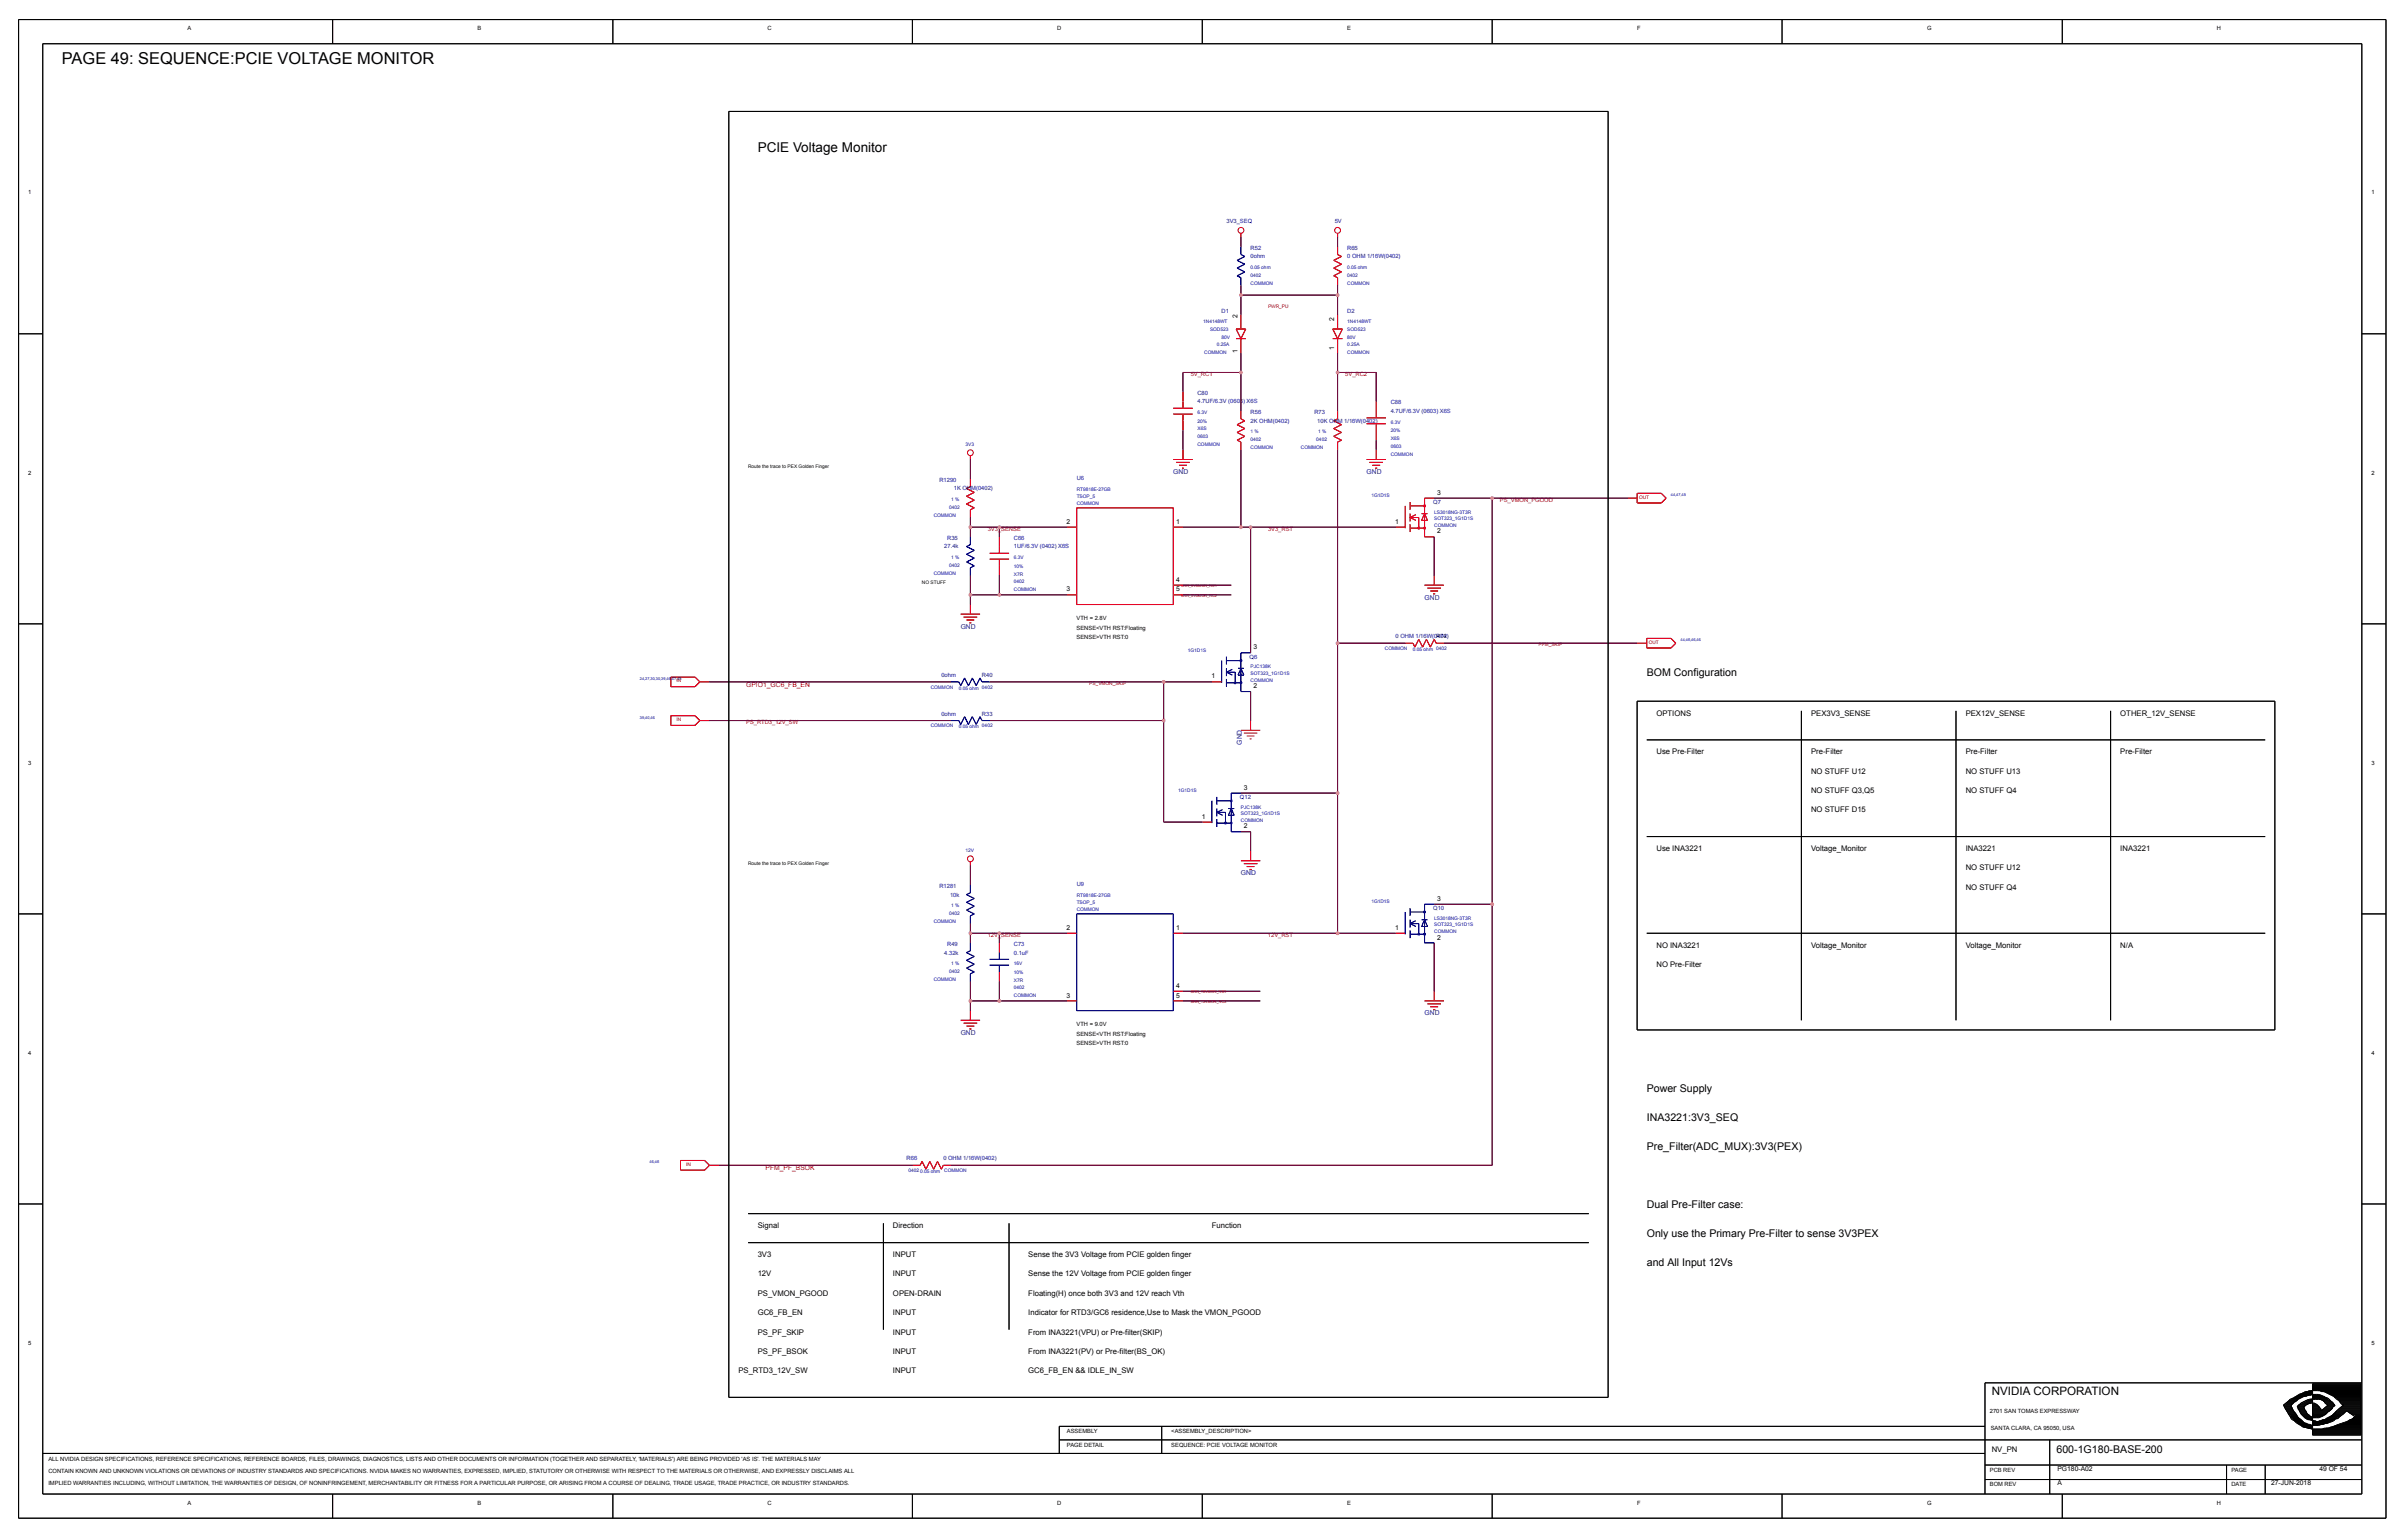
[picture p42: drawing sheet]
<svg xmlns="http://www.w3.org/2000/svg" width="191mm" height="122mm" viewBox="0 0 191 122" stroke-linecap="round" stroke-linejoin="round" font-family="sans-serif">
<defs><g id="words">
<text font-size="1.3" x="4.9" y="5.1">PAGE 49: SEQUENCE:PCIE VOLTAGE MONITOR</text>
<text font-size="1.1" x="60" y="12">PCIE Voltage Monitor</text>
<text font-size=".9" x="157.8" y="110.5">NVIDIA CORPORATION</text>
<g font-size=".8">
<text x="130.5" y="53.5">BOM Configuration</text>
<text x="130.5" y="86.5">Power Supply</text>
<text x="130.5" y="88.8">INA3221:3V3_SEQ</text>
<text x="130.5" y="95.6">Dual Pre-Filter case:</text>
<text x="130.5" y="91.1">Pre_Filter(ADC_MUX):3V3(PEX)</text>
<text x="130.5" y="97.9">Only use the Primary Pre-Filter to sense 3V3PEX</text>
<text x="130.5" y="100.2">and All Input 12Vs</text>
<text x="162.9" y="115.1">600-1G180-BASE-200</text>
</g>
<g font-size=".6">
<text x="131.2" y="59.7">Use Pre-Filter</text>
<text x="131.2" y="56.7">OPTIONS</text>
<text x="143.5" y="59.7">Pre-Filter</text>
<text x="143.5" y="56.7">PEX3V3_SENSE</text>
<text x="155.7" y="59.7">Pre-Filter</text>
<text x="155.7" y="56.7">PEX12V_SENSE</text>
<text x="168" y="56.7">OTHER_12V_SENSE</text>
<text x="168" y="59.7">Pre-Filter</text>
<text x="143.5" y="61.3">NO STUFF U12</text>
<text x="143.5" y="62.8">NO STUFF Q3,Q5</text>
<text x="143.5" y="64.3">NO STUFF D15</text>
<text x="155.7" y="62.8">NO STUFF Q4</text>
<text x="155.7" y="61.3">NO STUFF U13</text>
<text x="131.2" y="67.4">Use INA3221</text>
<text x="143.5" y="67.4">Voltage_Monitor</text>
<text x="155.7" y="67.4">INA3221</text>
<text x="155.7" y="70.5">NO STUFF Q4</text>
<text x="155.7" y="68.9">NO STUFF U12</text>
<text x="168" y="67.4">INA3221</text>
<text x="131.2" y="76.6">NO Pre-Filter</text>
<text x="131.2" y="75">NO INA3221</text>
<text x="143.5" y="75">Voltage_Monitor</text>
<text x="155.7" y="75">Voltage_Monitor</text>
<text x="168" y="75">N/A</text>
<text x="60" y="99.5">3V3</text>
<text x="60" y="101.1">12V</text>
<text x="60" y="97.3">Signal</text>
<text x="70.8" y="99.5">INPUT</text>
<text x="70.8" y="101.1">INPUT</text>
<text x="70.8" y="97.3">Direction</text>
<text x="81.5" y="101.1">Sense the 12V Voltage from PCIE golden finger</text>
<text x="81.5" y="99.5">Sense the 3V3 Voltage from PCIE golden finger</text>
<text x="96" y="97.3">Function</text>
<text x="60" y="104.1">GC6_FB_EN</text>
<text x="60" y="102.6">PS_VMON_PGOOD</text>
<text x="60" y="107.2">PS_PF_BSOK</text>
<text x="60" y="105.7">PS_PF_SKIP</text>
<text x="70.8" y="102.6">OPEN-DRAIN</text>
<text x="70.8" y="105.7">INPUT</text>
<text x="70.8" y="107.2">INPUT</text>
<text x="70.8" y="104.1">INPUT</text>
<text x="81.5" y="104.1">Indicator for RTD3/GC6 residence,Use to Mask the VMON_PGOOD</text>
<text x="81.5" y="107.2">From INA3221(PV) or Pre-filter(BS_OK)</text>
<text x="81.5" y="105.7">From INA3221(VPU) or Pre-filter(SKIP)</text>
<text x="81.5" y="102.6">Floating(H) once both 3V3 and 12V reach Vth</text>
<text x="58.5" y="108.7">PS_RTD3_12V_SW</text>
<text x="70.8" y="108.7">INPUT</text>
<text x="81.5" y="108.7">GC6_FB_EN &amp;&amp; IDLE_IN_SW</text>
<text x="157.8" y="115">NV_PN</text>
</g>
<g font-size=".5">
<text x="14.9" y="2.4">A</text>
<text x="37.8" y="2.4">B</text>
<text x="60.8" y="2.4">C</text>
<text x="83.8" y="2.4">D</text>
<text x="106.7" y="2.4">E</text>
<text x="129.7" y="2.4">F</text>
<text x="152.7" y="2.4">G</text>
<text x="175.7" y="2.4">H</text>
<text x="2.2" y="15.4">1</text>
<text x="187.9" y="15.4">1</text>
<text x="98.1" y="28" transform="rotate(-90 98.1 28)">1</text>
<text x="98.1" y="25.2" transform="rotate(-90 98.1 25.2)">2</text>
<text x="105.7" y="27.7" transform="rotate(-90 105.7 27.7)">1</text>
<text x="105.7" y="25.4" transform="rotate(-90 105.7 25.4)">2</text>
<text x="2.2" y="37.6">2</text>
<text x="84.5" y="41.5">2</text>
<text x="93.2" y="41.5">1</text>
<text x="110.5" y="41.5">1</text>
<text x="113.9" y="39.2">3</text>
<text x="187.9" y="37.6">2</text>
<text x="84.5" y="46.8">3</text>
<text x="93.2" y="46.1">4</text>
<text x="93.2" y="46.8">5</text>
<text x="113.9" y="42.2">2</text>
<text x="85.3" y="49.1">VTH = 2.8V</text>
<text x="85.3" y="50.6">SENSE&gt;VTH RST:0</text>
<text x="85.3" y="49.9">SENSE&lt;VTH RST:Floating</text>
<text x="96" y="53.7">1</text>
<text x="99.3" y="51.4">3</text>
<text x="99.3" y="54.5">2</text>
<text x="2.2" y="60.6">3</text>
<text x="95.2" y="64.8">1</text>
<text x="98.6" y="65.6">2</text>
<text x="98.6" y="62.5">3</text>
<text x="187.9" y="60.6">3</text>
<text x="113.9" y="71.3">3</text>
<text x="84.5" y="73.6">2</text>
<text x="93.2" y="73.6">1</text>
<text x="110.5" y="73.6">1</text>
<text x="113.9" y="74.4">2</text>
<text x="2.2" y="83.5">4</text>
<text x="84.5" y="79">3</text>
<text x="85.3" y="82">SENSE&lt;VTH RST:Floating</text>
<text x="85.3" y="82.8">SENSE&gt;VTH RST:0</text>
<text x="85.3" y="81.2">VTH = 9.0V</text>
<text x="93.2" y="78.2">4</text>
<text x="93.2" y="79">5</text>
<text x="187.9" y="83.5">4</text>
<text x="2.2" y="106.5">5</text>
<text x="187.9" y="106.5">5</text>
<text x="84.5" y="113.5">ASSEMBLY</text>
<text x="92.8" y="113.5">&lt;ASSEMBLY_DESCRIPTION&gt;</text>
<text x="157.7" y="111.9">2701 SAN TOMAS EXPRESSWAY</text>
<text x="157.7" y="113.3">SANTA CLARA, CA 95050, USA</text>
<text x="3.8" y="116.6">CONTAIN KNOWN AND UNKNOWN VIOLATIONS OR DEVIATIONS OF INDUSTRY STANDARDS AND SPECIFICATIONS. NVIDIA MAKES NO WARRANTIES, EXPRESSED, IMPLIED, STATUTORY OR OTHERWISE WITH RESPECT TO THE MATERIALS OR OTHERWISE, AND EXPRESSLY DISCLAIMS ALL</text>
<text x="3.8" y="115.7">ALL NVIDIA DESIGN SPECIFICATIONS, REFERENCE SPECIFICATIONS, REFERENCE BOARDS, FILES, DRAWINGS, DIAGNOSTICS, LISTS AND OTHER DOCUMENTS OR INFORMATION (TOGETHER AND SEPARATELY, 'MATERIALS') ARE BEING PROVIDED 'AS IS'. THE MATERIALS MAY</text>
<text x="3.8" y="117.6">IMPLIED WARRANTIES INCLUDING, WITHOUT LIMITATION, THE WARRANTIES OF DESIGN, OF NONINFRINGEMENT, MERCHANTABILITY OR FITNESS FOR A PARTICULAR PURPOSE, OR ARISING FROM A COURSE OF DEALING, TRADE USAGE, TRADE PRACTICE, OR INDUSTRY STANDARDS.</text>
<text x="14.9" y="119.2">A</text>
<text x="37.8" y="119.2">B</text>
<text x="60.8" y="119.2">C</text>
<text x="83.8" y="119.2">D</text>
<text x="84.5" y="114.6">PAGE DETAIL</text>
<text x="92.8" y="114.6">SEQUENCE: PCIE VOLTAGE MONITOR</text>
<text x="106.7" y="119.2">E</text>
<text x="129.7" y="119.2">F</text>
<text x="152.7" y="119.2">G</text>
<text x="157.7" y="117.7">BOM REV</text>
<text x="157.7" y="116.5">PCB REV</text>
<text x="163" y="117.6">A</text>
<text x="163" y="116.5">PG180-A02</text>
<text x="175.7" y="119.2">H</text>
<text x="176.8" y="116.5">PAGE</text>
<text x="176.8" y="117.7">DATE</text>
<text x="179.9" y="117.6">27-JUN-2018</text>
<text x="183.8" y="116.5">49 OF 54</text>
</g>
<g font-size=".5" fill="#0000a0">
<text x="97.2" y="17.6">3V3_SEQ</text>
<text x="105.8" y="17.6">5V</text>
<text x="99.1" y="19.8">R52</text>
<text x="99.1" y="20.5">0ohm</text>
<text x="106.7" y="19.8">R65</text>
<text x="106.7" y="20.5">0 OHM 1/16W(0402)</text>
<text x="96.8" y="24.7">D1</text>
<text x="106.7" y="24.7">D2</text>
<text x="94.9" y="31.3">C80</text>
<text x="94.9" y="31.9">4.7UF/6.3V (0603) X6S</text>
<text x="99.1" y="32.8">R56</text>
<text x="99.1" y="33.5">2K OHM(0402)</text>
<text x="104.1" y="32.8">R73</text>
<text x="104.4" y="33.5">10K OHM 1/16W(0402)</text>
<text x="110.2" y="32">C88</text>
<text x="110.2" y="32.7">4.7UF/6.3V (0603) X6S</text>
<text x="74.4" y="38.1">R1290</text>
<text x="75.6" y="38.8">1K OHM(0402)</text>
<text x="85.3" y="38">U6</text>
<text x="93" y="37.5">GND</text>
<text x="108.3" y="37.5">GND</text>
<text x="113.6" y="39.9">Q7</text>
<text x="74.8" y="43.4">27.4k</text>
<text x="75" y="42.7">R35</text>
<text x="80.3" y="42.7">C66</text>
<text x="80.3" y="43.4">1UF/6.3V (0402) X6S</text>
<text x="112.9" y="47.5">GND</text>
<text x="74.6" y="53.6">0ohm</text>
<text x="76.1" y="49.8">GND</text>
<text x="77.8" y="53.6">R40</text>
<text x="99" y="52.2">Q6</text>
<text x="110.6" y="50.6">0 OHM 1/16W(0402)</text>
<text x="113.8" y="50.6">R74</text>
<text x="74.6" y="56.7">0ohm</text>
<text x="77.8" y="56.7">R33</text>
<text x="98.4" y="59" transform="rotate(-90 98.4 59)">GND</text>
<text x="98.2" y="63.3">Q12</text>
<text x="74.4" y="70.3">R1281</text>
<text x="75.3" y="71">10k</text>
<text x="85.3" y="70.2">U9</text>
<text x="98.3" y="69.3">GND</text>
<text x="74.8" y="75.6">4.32k</text>
<text x="75" y="74.9">R49</text>
<text x="80.3" y="74.9">C73</text>
<text x="80.3" y="75.6">0.1uF</text>
<text x="113.6" y="72.1">Q10</text>
<text x="76.1" y="81.9">GND</text>
<text x="112.9" y="80.4">GND</text>
<text x="71.8" y="91.9">R66</text>
<text x="74.7" y="91.9">0 OHM 1/16W(0402)</text>
</g>
<g font-size=".5" fill="#f00">
<text x="94.3" y="29.8">5V_RC1</text>
<text x="106.6" y="29.8">5V_RC2</text>
<text x="118.8" y="39.8">PS_VMON_PGOOD</text>
<text x="78.3" y="42.1">3V3_SENSE</text>
<text x="100.5" y="42.1">3V3_RST</text>
<text x="59.1" y="54.4">GPIO1_GC6_FB_EN</text>
<text x="59.1" y="57.4">PS_RTD3_12V_SW</text>
<text x="78.3" y="74.2">12V_SENSE</text>
<text x="100.5" y="74.2">12V_RST</text>
<text x="60.7" y="92.7">PFM_PF_BSOK</text>
</g>
<g font-size=".4" fill="#0000a0">
<text x="99.1" y="21.3">0.05 ohm</text>
<text x="99.1" y="21.9">0402</text>
<text x="99.1" y="22.5">COMMON</text>
<text x="106.7" y="21.3">0.05 ohm</text>
<text x="106.7" y="21.9">0402</text>
<text x="106.7" y="22.5">COMMON</text>
<text x="95.3" y="25.6">1N4148WT</text>
<text x="95.4" y="28">COMMON</text>
<text x="95.9" y="26.2">SOD523</text>
<text x="96.4" y="27.4">0.25A</text>
<text x="96.8" y="26.8">80V</text>
<text x="106.7" y="26.2">SOD523</text>
<text x="106.7" y="26.8">80V</text>
<text x="106.7" y="28">COMMON</text>
<text x="106.7" y="27.4">0.25A</text>
<text x="106.7" y="25.6">1N4148WT</text>
<text x="76.5" y="35.3">3V3</text>
<text x="94.9" y="33.5">20%</text>
<text x="94.9" y="34.7">0603</text>
<text x="94.9" y="34.1">X6S</text>
<text x="94.9" y="32.8">6.3V</text>
<text x="94.9" y="35.3">COMMON</text>
<text x="99.1" y="35.5">COMMON</text>
<text x="99.1" y="34.3">1 %</text>
<text x="99.1" y="34.9">0402</text>
<text x="103.1" y="35.5">COMMON</text>
<text x="104.3" y="34.9">0402</text>
<text x="104.4" y="34.3">1 %</text>
<text x="110.2" y="33.6">6.3V</text>
<text x="110.2" y="34.2">20%</text>
<text x="110.2" y="34.9">X6S</text>
<text x="110.2" y="35.5">0603</text>
<text x="74" y="40.9">COMMON</text>
<text x="75.2" y="40.3">0402</text>
<text x="75.4" y="39.7">1 %</text>
<text x="85.3" y="39.4">TSOP_5</text>
<text x="85.3" y="40">COMMON</text>
<text x="85.3" y="38.9">RT9818E-27GB</text>
<text x="108.7" y="39.4">1G1D1S</text>
<text x="110.2" y="36.1">COMMON</text>
<text x="113.6" y="41.2">SOT323_1G1D1S</text>
<text x="113.6" y="40.7">LS3018NG-3T3R</text>
<text x="113.6" y="41.7">COMMON</text>
<text x="74" y="45.5">COMMON</text>
<text x="75.2" y="44.9">0402</text>
<text x="75.4" y="44.3">1 %</text>
<text x="80.3" y="44.3">6.3V</text>
<text x="80.3" y="45.6">X7R</text>
<text x="80.3" y="46.2">0402</text>
<text x="80.3" y="46.8">COMMON</text>
<text x="80.3" y="45">10%</text>
<text x="94.1" y="51.6">1G1D1S</text>
<text x="99.1" y="52.9">PJC138K</text>
<text x="99.1" y="54">COMMON</text>
<text x="99.1" y="53.5">SOT323_1G1D1S</text>
<text x="109.7" y="51.5">COMMON</text>
<text x="112" y="51.5">0.05 ohm 0402</text>
<text x="73.7" y="57.6">COMMON</text>
<text x="73.7" y="54.5">COMMON</text>
<text x="76" y="57.7">0.05 ohm 0402</text>
<text x="76" y="54.6">0.05 ohm 0402</text>
<text x="93.3" y="62.7">1G1D1S</text>
<text x="98.3" y="64">PJC138K</text>
<text x="98.3" y="64.6">SOT323_1G1D1S</text>
<text x="98.3" y="65.1">COMMON</text>
<text x="75.4" y="71.8">1 %</text>
<text x="76.5" y="67.5">12V</text>
<text x="85.3" y="71.1">RT9818E-27GB</text>
<text x="85.3" y="71.6">TSOP_5</text>
<text x="108.7" y="71.5">1G1D1S</text>
<text x="74" y="77.7">COMMON</text>
<text x="74" y="73.1">COMMON</text>
<text x="75.2" y="77">0402</text>
<text x="75.2" y="72.4">0402</text>
<text x="75.4" y="76.4">1 %</text>
<text x="80.3" y="76.4">16V</text>
<text x="80.3" y="77.1">10%</text>
<text x="80.3" y="77.7">X7R</text>
<text x="85.3" y="72.1">COMMON</text>
<text x="113.6" y="73.4">SOT323_1G1D1S</text>
<text x="113.6" y="73.9">COMMON</text>
<text x="113.6" y="72.8">LS3018NG-3T3R</text>
<text x="80.3" y="78.3">0402</text>
<text x="80.3" y="79">COMMON</text>
<text x="72" y="92.8">0402</text>
<text x="72.9" y="92.9">0.05 ohm</text>
<text x="74.8" y="92.8">COMMON</text>
</g>
<g font-size=".4" fill="#f00">
<text x="100.5" y="24.4">PWR_PU</text>
<text x="129.9" y="39.5">OUT</text>
<text x="121.9" y="51.2">PFM_SKIP</text>
<text x="130.6" y="51">OUT</text>
<text x="53.6" y="57.1">IN</text>
<text x="53.6" y="54">IN</text>
<text x="86.3" y="54.2">PS_VMON_SKIP</text>
<text x="54.4" y="92.3">IN</text>
</g>
<g font-size=".4">
<text x="59.3" y="37.1">Route the trace to PEX Golden Finger</text>
<text x="73.1" y="46.3">NO STUFF</text>
<text x="59.3" y="68.5">Route the trace to PEX Golden Finger</text>
</g>
<g font-size=".3" fill="#0000a0">
<text x="132.4" y="39.3">44,47,48</text>
<text x="50.7" y="53.8">24,27,30,30,39,46,47,48</text>
<text x="133.2" y="50.8">44,46,46,46</text>
<text x="50.7" y="56.9">39,40,46</text>
<text x="51.5" y="92.1">46,46</text>
</g>
<g font-size=".3" fill="#f00">
<text x="93.6" y="46.5">SNN_3V3MON_NC1</text>
<text x="93.6" y="47.3">SNN_3V3MON_NC2</text>
<text x="94.3" y="78.6">SNN_12VMON_NC1</text>
<text x="94.3" y="79.4">SNN_12VMON_NC2</text>
</g>
</g></defs>
<g fill="#000">
<path d="M98.3 18.8v.7zM98.3 18.5v.3zM106 18.8v.7zM106 18.5v.3zM76.6 39.9l.6 .3zM76.6 39.3l.6-.3zM76.6 38.7l.3-.2zM76.9 36.4v1.5zM76.9 36.1v.3zM76.9 37.9v.6zM76.6 39.9l.6-.3zM76.6 39.3l.6 .3z"/>
<path d="M76.6 38.7l.6 .3zM93 36.4h1.5zM93.2 36.6h1.1zM93.7 37.1h.1zM93.7 29.5v1.5zM93.7 34.1v1.5zM93.7 32.8v.5zM93.7 31.8v.5zM93.7 31v.8zM93.7 33.3v.8zM93.7 35.6v.8zM93.4 36.8h.6z"/>
<path d="M93 32.3h1.5zM93 32.8h1.5zM97.9 26.1h.8zM97.9 26.8h.8zM98 34.9l.3 .1zM98 34.2l.6 .3zM98 34.2l.6-.3zM98 33.6l.6-.3zM98 21.8l.3 .2zM98 21.2l.6 .3zM98 21.2l.6-.3zM98 20.6l.6-.3z"/>
<path d="M98.3 22.6v.8zM98.3 28v1.5zM98.3 23.4v1.5zM98.3 35v.6zM98.3 32.6v.6zM97.9 26.1l.4 .7zM98.7 26.1l-.4 .7zM98.3 26.8v.4zM98.3 25.7v.4zM98.3 27.2v.8zM98.3 24.9v.8zM98.3 22v.6z"/>
<path d="M98.3 19.5v.7zM98 34.9l.6-.4zM98 33.6l.6 .3zM98.3 33.2l.3 .1zM98 21.8l.6-.3zM98 20.6l.6 .3zM98.3 20.2l.3 .1zM105.7 21.8l.3 .2zM105.7 21.2l.6 .3zM105.7 21.2l.6-.3zM105.7 20.6l.6-.3zM105.7 34.5l.6 .4z"/>
<path d="M105.7 33.9l.6-.3zM105.7 33.3l.3-.1zM106 28v1.5zM106 23.4v1.5zM106 22.6v.8zM106 35v.6zM106 32.6v.6zM106.4 26.1l-.4 .7zM105.6 26.1l.4 .7zM106 26.8v.4zM106 25.7v.4zM106 27.2v.8z"/>
<path d="M106 24.9v.8zM106 22v.6zM106 19.5v.7zM105.7 21.8l.6-.3zM105.7 20.6l.6 .3zM106 20.2l.3 .1zM106 35l.3-.1zM105.7 34.5l.6-.3zM105.7 33.9l.6 .3zM105.7 33.3l.6 .3zM105.6 26.1h.8zM105.6 26.8h.8z"/>
<path d="M108.3 36.4h1.5zM108.5 36.6h1.1zM109 37.1h.1zM109 34.9v.7zM109 33.6v.5zM109 32.6v.5zM109 31.8v.8zM109 34.1v.8zM109 35.6v.8zM108.7 36.8h.6zM108.3 33.1h1.5zM108.3 33.6h1.5z"/>
<path d="M111.7 39.8v.6zM112.9 39.4h.7zM128.9 39.4h.8zM129.7 39.8h1.9zM129.7 39.1v.7zM131.6 39.8l.4-.4zM129.7 39.1h1.9zM131.6 39.1l.4 .3zM53.2 56.7v.7zM53.2 57.4h1.9zM53.2 53.6v.8zM53.2 54.4h1.9z"/>
<path d="M53.2 56.7h1.9zM55.1 57.4l.3-.3zM53.2 53.6h1.9zM55.1 54.4l.3-.4zM55.1 56.7l.3 .4zM55.4 57.1h.8zM55.1 53.6l.3 .4zM55.4 54h.8zM75.4 57.1h.6zM75.4 54h.6zM76.1 48.6h1.6zM76 57.1l.1 .3z"/>
<path d="M76 54l.1 .3zM76.4 48.9h1zM76.4 56.8l-.3 .6zM76.4 53.7l-.3 .6zM76.6 44.5l.6 .3zM76.6 43.9l.6-.3zM76.6 43.3l.3-.2zM76.4 56.8l.3 .6zM76.4 53.7l.3 .6zM76.8 49.3h.2zM76.9 41.7v.8zM76.9 41v.7z"/>
<path d="M76.9 47.1v.8zM76.9 45.6v1.5zM76.9 47.9v.7zM76.9 45v.6zM76.9 42.5v.6zM76.9 40.4v.6zM77 56.8l.3 .6zM77 56.8l-.3 .6zM77 53.7l.3 .6zM77 53.7l-.3 .6zM76.6 49.1h.6zM76.9 45l.3-.2z"/>
<path d="M76.6 44.5l.6-.3zM76.6 43.9l.6 .3zM76.6 43.3l.6 .3zM76.9 40.4l.3-.2zM77.7 56.8l-.4 .6zM77.7 53.7l-.4 .6zM77.7 56.8l.1 .3zM77.7 53.7l.1 .3zM77.8 57.1h.6zM77.8 54h.6zM79.2 41.7v.8zM79.2 45.6v1.5z"/>
<path d="M79.2 44.3v.5zM79.2 43.3v.5zM79.2 42.5v.8zM79.2 44.8v.8zM78.4 43.8h1.5zM78.4 44.3h1.5zM84.5 41.7h.8zM84.5 47.1h.8zM93 41.7h.7zM93 46.3h.7zM93 47.1h.7zM96.8 52.3v1.8z"/>
<path d="M96 54h.8zM97.2 52.3h1.1zM97.2 54.1h1.1zM97.2 53.8v.6zM97.2 52.9v.6zM97.2 52v.6zM97.2 53.2l.4-.2zM97.2 53.2l.4 .3zM97.9 53.2v.9zM97.2 53.2h.7zM98.1 52.9h.5zM98.1 53.5h.5z"/>
<path d="M98.3 52.9l-.2 .6zM98.3 51.7h.8zM98.3 54.8h.8zM98.3 52.9l.3 .6zM98.3 41.7h.8zM111.3 40.1v1.7zM110.6 41.7h.7zM111.7 40.1h1.2zM111.7 41.8h1.2zM111.7 41.5v.6zM111.7 40.7v.6zM111.7 41l.5-.2z"/>
<path d="M111.7 41l.5 .2zM111.3 50.9h.7zM112 50.9l.1 .3zM112.4 41v.8zM111.7 41h.7zM112.4 50.6l-.3 .6zM112.6 40.7h.5zM112.6 41.2h.5zM112.4 50.6l.3 .6zM112.9 40.7l-.3 .5zM112.9 42.5h.7zM112.9 46.3h1.5z"/>
<path d="M113 50.6l.3 .6zM113 50.6l-.3 .6zM112.9 40.7l.2 .5zM113.1 46.6h1.1zM113.6 50.6l-.3 .6zM113.6 47h.1zM113.6 45.6v.7zM113.6 50.6l.2 .3zM113.8 50.9h.6zM113.3 46.8h.6zM129.7 50.9h.8zM130.5 51.3h1.9z"/>
<path d="M130.5 50.6v.7zM132.4 51.3l.4-.4zM130.5 50.6h1.9zM132.4 50.6l.4 .3zM76.6 76.7l.6 .3zM76.6 76l.6-.3zM76.6 75.4l.3-.1zM76.6 72.1l.6 .3zM76.6 71.5l.6-.4zM76.6 70.8l.3-.1zM76.9 68.5v1.6zM76.9 73.9v.8z"/>
<path d="M76.9 73.1v.8zM76.9 79.3v.7zM76.9 77.7v1.6zM76.9 68.2v.3zM76.9 77.1v.6zM76.9 74.7v.6zM76.9 72.5v.6zM76.9 70.1v.6zM76.9 77.1l.3-.1zM76.6 76.7l.6-.3zM76.6 76l.6 .4zM76.6 75.4l.6 .3z"/>
<path d="M76.9 72.5l.3-.1zM76.6 72.1l.6-.3zM76.6 71.5l.6 .3zM76.6 70.8l.6 .3zM79.2 73.9v.8zM79.2 77.7v1.6zM79.2 76.4v.6zM79.2 75.4v.6zM79.2 74.7v.7zM79.2 77v.7zM78.4 76h1.5zM78.4 76.4h1.5z"/>
<path d="M84.5 73.9h.8zM84.5 79.3h.8zM93 73.9h.7zM93 78.5h.7zM93 79.3h.7zM96 63.4v1.8zM95.3 65.1h.7zM96.4 63.4h1.2zM96.4 65.2h1.2zM96.4 64.9v.6zM96.4 64v.6zM96.4 63.1v.6z"/>
<path d="M96.4 64.3l.5-.2zM96.4 64.3l.5 .3zM97.1 64.3v.9zM96.4 64.3h.7zM97.3 64h.5zM97.3 64.6h.5zM97.6 64l-.3 .6zM97.6 62.8h.7zM97.6 65.9h.7zM97.6 64l.2 .6zM98.3 65.9h.8zM98.3 68.2h1.6z"/>
<path d="M98.6 68.4h1zM99 68.8h.2zM99.1 65.9v1.5zM99.1 67.4v.8zM98.8 68.6h.6zM111.3 72.2v1.8zM110.6 73.9h.7zM111.7 72.2h1.2zM111.7 74h1.2zM111.7 73.7v.6zM111.7 72.8v.6zM111.7 71.9v.6z"/>
<path d="M111.7 73.1l.5-.2zM111.7 73.1l.5 .3zM112.4 73.1v.9zM111.7 73.1h.7zM112.6 72.8h.5zM112.6 73.4h.5zM112.9 72.8l-.3 .6zM112.9 71.6h.7zM112.9 74.7h.7zM112.9 79.3h1.5zM112.9 72.8l.2 .6zM113.1 79.5h1.1z"/>
<path d="M113.6 80h.1zM113.6 78.5v.8zM113.3 79.7h.6zM53.9 91.9v.8zM53.9 92.7h1.9zM53.9 91.9h1.9zM55.8 92.7l.4-.4zM55.8 91.9l.4 .4zM56.2 92.3h.8zM72.3 92.3h.6zM73.1 92l-.2 .3zM73.1 92l.3 .6z"/>
<path d="M73.7 92l-.3 .6zM73.7 92l.3 .6zM74.3 92l-.3 .6zM74.3 92l.3 .6zM74.7 92.3l-.1 .3zM74.7 92.3h.7zM76.1 80.8h1.6zM76.4 81h1zM76.8 81.5h.2zM76.9 80v.8zM76.6 81.3h.6z"/>
</g>
<g fill="none" stroke="#f00" stroke-width=".08">
<path d="M98.3 18.5v.3M106 18.5v.3M106 19.5v.7l.3 .1-.6 .3 .6 .3-.6 .3 .6 .3-.6 .3 .3 .2v.6M76.9 36.1v.3M76.9 37.9v.6l-.3 .2 .6 .3-.6 .3 .6 .3-.6 .3 .6 .3-.3 .2v.6M93 32.3h1.5M93 32.8h1.5M93 36.4h1.5M93.2 36.6h1.1M93.4 36.8h.6M93.7 37.1h.1M93.7 31v1.3"/>
<path d="M93.7 32.8v1.3M93.7 35.6v.8M97.9 26.1h.8l-.4 .7zM97.9 26.8h.8M98.3 24.9v1.2M98.3 26.8v1.2M98.3 32.6v.6l.3 .1-.6 .3 .6 .3-.6 .3 .6 .3-.6 .4 .3 .1v.6M105.6 26.1h.8l-.4 .7zM105.6 26.8h.8M106 24.9v1.2M106 26.8v1.2M106 32.6v.6l-.3 .1 .6 .3-.6 .3 .6 .3-.6 .3 .6 .4-.3 .1v.6"/>
<path d="M108.3 33.1h1.5M108.3 33.6h1.5M108.3 36.4h1.5M108.5 36.6h1.1M108.7 36.8h.6M109 37.1h.1M109 31.8v1.3M109 33.6v1.3M109 35.6v.8M111.7 39.8v.6M113.6 39.4h-.7v3.1h.7M128.9 39.4h.8"/>
<path d="M129.7 39.1h1.9l.4 .3-.4 .4h-1.9zM53.2 56.7h1.9l.3 .4-.3 .3h-1.9zM53.2 53.6h1.9l.3 .4-.3 .4h-1.9zM55.4 54h.8M55.4 57.1h.8M76.1 48.6h1.6M76.4 48.9h1M76.6 49.1h.6M76.8 49.3h.2M76.9 47.9v.7M78.4 43.8h1.5M78.4 44.3h1.5"/>
<path d="M79.2 42.5v1.3M79.2 44.3v1.3M84.5 41.7h.8M84.5 47.1h.8M85.3 40.2h7.7v7.7h-7.7zM93 41.7h.7M93 47.1h.7M93 46.3h.7M96 54h.8M98.3 57.8h1.6M98.6 58.1h1M98.8 58.3h.6"/>
<path d="M99 58.5h.2M99.1 57.1v.7M110.6 41.7h.7M111.3 40.1v1.7M111.3 50.9h.7l.1 .3 .3-.6 .3 .6 .3-.6 .3 .6 .3-.6 .2 .3h.6M111.7 41h.7v.8M111.7 40.1h1.2M111.7 41.8h1.2M111.7 40.7v.6M111.7 41.5v.6M111.7 41l.5 .2M112.2 40.8l-.5 .2"/>
<path d="M112.6 40.7h.5M112.9 40.7l.2 .5h-.5zM112.9 46.3h1.5M113.1 46.6h1.1M113.3 46.8h.6M113.6 47h.1M113.6 45.6v.7M129.7 50.9h.8M130.5 50.6h1.9l.4 .3-.4 .4h-1.9zM76.9 68.2v.3M79.2 74.7v.7M79.2 77v.7"/>
<path d="M84.5 73.9h.8M84.5 79.3h.8M93 73.9h.7M93 79.3h.7M93 78.5h.7M95.3 65.1h.7M98.3 68.2h1.6M98.6 68.4h1M98.8 68.6h.6M99 68.8h.2M99.1 67.4v.8M110.6 73.9h.7"/>
<path d="M112.9 79.3h1.5M113.1 79.5h1.1M113.3 79.7h.6M113.6 80h.1M113.6 78.5v.8M53.9 91.9h1.9l.4 .4-.4 .4h-1.9zM56.2 92.3h.8M72.3 92.3h.6l.2-.3 .3 .6 .3-.6 .3 .6 .3-.6 .3 .6 .1-.3h.7M76.1 80.8h1.6M76.4 81h1M76.6 81.3h.6M76.8 81.5h.2"/>
<path d="M76.9 80v.8"/>
<circle cx="98.3" cy="18.2" r=".23"/>
<circle cx="106" cy="18.2" r=".23"/>
<circle cx="76.9" cy="35.9" r=".23"/>
<circle cx="112.4" cy="41.8" r=".08"/>
<circle cx="112.9" cy="41.8" r=".08"/>
<circle cx="112.9" cy="40.1" r=".08"/>
<circle cx="76.9" cy="68" r=".23"/>
</g>
<g fill="none" stroke="#00f" stroke-width=".08">
<path d="M98.3 19.5v.7l.3 .1-.6 .3 .6 .3-.6 .3 .6 .3-.6 .3 .3 .2v.6M75.4 57.1h.6l.1 .3 .3-.6 .3 .6 .3-.6 .3 .6 .4-.6 .1 .3h.6M75.4 54h.6l.1 .3 .3-.6 .3 .6 .3-.6 .3 .6 .4-.6 .1 .3h.6M76.9 42.5v.6l-.3 .2 .6 .3-.6 .3 .6 .3-.6 .3 .6 .3-.3 .2v.6M96.8 52.3v1.8M97.2 53.2h.7v.9M97.2 52.3h1.1M97.2 54.1h1.1M97.2 52v.6M97.2 52.9v.6M97.2 53.8v.6M97.2 53.2l.4 .3"/>
<path d="M97.6 53l-.4 .2M98.1 52.9h.5M98.3 52.9l.3 .6h-.5zM99.1 51.7h-.8v3.1h.8M76.9 70.1v.6l-.3 .1 .6 .3-.6 .4 .6 .3-.6 .3 .6 .3-.3 .1v.6M76.9 74.7v.6l-.3 .1 .6 .3-.6 .3 .6 .4-.6 .3 .6 .3-.3 .1v.6M78.4 76h1.5M78.4 76.4h1.5M79.2 75.4v.6M79.2 76.4v.6M85.3 72.4h7.7v7.6h-7.7zM96 63.4v1.8"/>
<path d="M96.4 63.4h1.2M96.4 65.2h1.2M96.4 63.1v.6M96.4 64v.6M96.4 64.9v.6M96.4 64.3l.5 .3M96.4 64.3h.7v.9M96.9 64.1l-.5 .2M97.3 64h.5M97.6 64l.2 .6h-.5zM98.3 62.8h-.7v3.1h.7M111.3 72.2v1.8"/>
<path d="M111.7 73.1h.7v.9M111.7 72.2h1.2M111.7 74h1.2M111.7 71.9v.6M111.7 72.8v.6M111.7 73.7v.6M111.7 73.1l.5 .3M112.2 72.9l-.5 .2M112.6 72.8h.5M112.9 72.8l.2 .6h-.5zM113.6 71.6h-.7v3.1h.7"/>
<circle cx="97.9" cy="54.1" r=".08"/>
<circle cx="98.3" cy="54.1" r=".08"/>
<circle cx="98.3" cy="52.3" r=".08"/>
<circle cx="97.1" cy="65.2" r=".08"/>
<circle cx="97.6" cy="65.2" r=".08"/>
<circle cx="97.6" cy="63.4" r=".08"/>
<circle cx="112.4" cy="74" r=".08"/>
<circle cx="112.9" cy="72.2" r=".08"/>
<circle cx="112.9" cy="74" r=".08"/>
</g>
<g fill="none" stroke="#000" stroke-width=".08">
<path d="M93.7 29.5h4.6v3.1M98.3 23.4h7.7M98.3 35.6v6.1h-4.6M106 35.6v38.3M109 31.8v-2.3h-3v3.1M112.9 39.4v3.1M113.6 39.4h15.3M118.2 39.4v52.9h-42.8M56.2 54h19.2M56.2 57.1h19.2M76.9 41.7h7.6M76.9 47.1h7.6"/>
<path d="M78.4 54h17.6M78.4 57.1h13.8M85.3 40.2h7.7v7.7h-7.7zM92.2 54v11.1h3.1M93.7 46.3h3.9M93.7 47.1h3.9M98.3 51.7v3.1M99.1 54.8v2.3M106 50.9h5.3M110.6 41.7h-11.5v10M113.6 42.5v3.1M114.4 50.9h15.3"/>
<path d="M76.9 73.9h7.6M76.9 79.3h7.6M85.3 72.4h7.7v7.6h-7.7zM93.7 73.9h16.9M93.7 78.5h6.2M93.7 79.3h6.2M97.6 62.8v3.1M98.3 62.8h7.7M112.9 71.6v3.1M113.6 71.6h4.6M113.6 74.7v3.8M57 92.3h15.3"/>
</g>
<g fill="none" stroke="#800040" stroke-width=".08">
<path d="M98.3 18.8v.7M106 18.8v.7M76.9 36.4v1.5M93.7 34.1v1.5M98.3 23.4h7.7M98.3 29.5h-4.6v1.5M98.3 22.6v2.3M98.3 28v4.6M98.3 35.6v6.1M106 22.6v2.3M106 28v4.6M106 35.6v38.3"/>
<path d="M106 29.5h3v2.3M109 34.9v.7M113.6 39.4h15.3M118.2 39.4v52.9h-42.8M56.2 54h19.2M56.2 57.1h19.2M76.9 41.7h7.6M76.9 47.1h7.6M76.9 41v1.5M76.9 45.6v2.3M78.4 54h17.6M78.4 57.1h13.8"/>
<path d="M79.2 41.7v.8M79.2 45.6v1.5M92.2 54v11.1h3.1M93.7 41.7h16.9M93.7 46.3h3.9M93.7 47.1h3.9M99.1 41.7v10M99.1 54.8v2.3M106 50.9h5.3M113.6 42.5v3.1M114.4 50.9h15.3M76.9 73.9h7.6"/>
<path d="M76.9 79.3h7.6M76.9 68.5v1.6M76.9 73.1v1.6M76.9 77.7v2.3M79.2 73.9v.8M79.2 77.7v1.6M93.7 73.9h16.9M93.7 78.5h6.2M93.7 79.3h6.2M98.3 62.8h7.7M98.3 65.9h.8v1.5M113.6 71.6h4.6"/>
<path d="M113.6 74.7v3.8M57 92.3h15.3"/>
</g>
<g fill="#f0f">
<circle cx="106" cy="73.9" r=".15"/>
<circle cx="106" cy="62.8" r=".15"/>
<circle cx="106" cy="50.9" r=".15"/>
<circle cx="76.9" cy="73.9" r=".15"/>
<circle cx="79.2" cy="73.9" r=".15"/>
<circle cx="98.3" cy="41.7" r=".15"/>
<circle cx="99.1" cy="41.7" r=".15"/>
<circle cx="76.9" cy="41.7" r=".15"/>
<circle cx="79.2" cy="41.7" r=".15"/>
<circle cx="98.3" cy="29.5" r=".15"/>
<circle cx="106" cy="29.5" r=".15"/>
<circle cx="79.2" cy="79.3" r=".15"/>
<circle cx="76.9" cy="79.3" r=".15"/>
<circle cx="76.9" cy="47.1" r=".15"/>
<circle cx="79.2" cy="47.1" r=".15"/>
<circle cx="118.2" cy="71.6" r=".15"/>
<circle cx="118.2" cy="39.4" r=".15"/>
<circle cx="92.2" cy="57.1" r=".15"/>
<circle cx="92.2" cy="54" r=".15"/>
<circle cx="106" cy="23.4" r=".15"/>
<circle cx="98.3" cy="23.4" r=".15"/>
</g>
<g fill="#000">
<path d="M26.4 1.6v1.9zM48.6 1.6v1.9zM72.3 1.6v1.9zM95.3 1.6v1.9zM118.2 1.6v1.9zM141.2 1.6v1.9zM163.4 1.6v1.9zM1.5 26.4h1.9zM187.1 26.4h1.9zM1.5 49.4h1.9zM187.1 49.4h1.9zM1.5 72.4h1.9z"/>
<path d="M187.1 72.4h1.9zM1.5 95.3h1.9zM187.1 95.3h1.9zM26.4 118.3v1.9zM48.6 118.3v1.9zM72.3 118.3v1.9zM95.3 118.3v1.9zM118.2 118.3v1.9zM141.2 118.3v1.9zM163.4 118.3v1.9zM180.9 111.3h.6zM180.9 111.3l.2 .3z"/>
<path d="M181 111.3h.5zM181 111.4h.5zM181.1 111.2h.5zM181.1 111.5h.5zM181.1 111.6h.5zM181.1 111.6l.1 .2zM181.2 111.1h.5zM181.2 111h.6zM181.2 111.8l.1 .2zM181.3 111h.6zM180.9 111.3l.4-.3zM181.3 112l.2 .2z"/>
<path d="M181.4 110.9h.6zM181.5 110.8l-.2 .2zM181.5 112.2v.1zM181.5 110.8h.6zM181.5 111.3l.1-.1zM181.5 111.3v.1zM181.6 110.7h.6zM181.5 112.3l.1 .1zM181.6 112.4l.2 .1zM181.6 111.2l.2-.2zM181.5 111.4l.1 .1zM181.6 111.5v.1z"/>
<path d="M181.2 111.7h.5zM181.5 110.8l.2-.1zM181.2 111.6h.5zM181.8 110.7h.6zM181.2 111.8h.6zM181.8 112.5l.1 .1zM181.8 111h.1zM181.6 111.6l.2 .2zM181.3 111.9h.6zM181.3 112h.6zM181.8 111.8l.1 .1zM181.9 110.6h.6z"/>
<path d="M181.4 112h.5zM181.7 110.7l.2-.1zM181.9 112.6l.3 .2zM181.9 111l.2-.2zM182 110.5h.8zM182 111.4h.1zM181.5 112.1h.5zM181.9 111.9l.1 .2zM182.1 112.7h.7zM181.5 112.2h.6zM182.1 111.6h.5zM182.1 111.5h.4z"/>
<path d="M182.1 111.6h.1zM182.1 111.5v.1zM182.1 111.4v.1zM182.1 111.3l-.1 .1zM182.1 111.3h.5zM182.1 111.3h.1zM182.1 111.4h.4zM181.9 110.6l.2-.1zM182.1 110.8l.3-.1zM182 112.1l.1 .2zM182.1 112.3l.2 .1zM181.6 112.3h.6z"/>
<path d="M182.2 112.8h.7zM182.2 111.7h.5zM181.5 112.3h.7zM182.2 111.6l.1 .4zM182.2 110.4l-.1 .1zM182.2 112.8l.1 .1zM182.2 110.4h1zM182.2 111.8h.5zM182.3 112.9h.9zM182.3 112h.5zM182.3 111.9h.5zM181.7 112.4h.6z"/>
<path d="M182.3 112l.2 .2zM182.3 111.1l-.1 .2zM182.3 112.9h.1zM182.4 110.3h.8zM181.8 112.5h.6zM182.2 110.4l.2-.1zM182.4 112h.5zM182.4 112.9l.1 .1zM182.4 110.7l.1-.1zM181.9 112.6h.6zM182.5 112.9h.7zM182.3 111.1l.2-.1z"/>
<path d="M182.5 112.1h.5zM182.5 110.3h.7zM182 112.6h.5zM182.5 112.2h.7zM182.5 112.2l.1 .1zM182.4 110.3h.1zM182.5 111.4l.2-.1zM182.5 113h.2zM182.5 110.6h.2zM182.3 112.4l.2 .2zM182.5 112.6l.2 .1zM182.6 113h.6z"/>
<path d="M182.2 111.6h.4zM182.6 112.3h.6zM182.6 112.3l.2 .1zM182.5 111h.1zM182.5 111.4l.1 .2zM182.6 111.6l.1 .1zM182.2 111.3h.5zM182.5 110.3l.2-.1zM182.7 111.3l.3-.2zM182.7 113l.1 .1zM182.7 110.6l.1-.1zM182.6 111l.2-.1z"/>
<path d="M182.7 111.7l.1 .2zM182.8 111.9v.1zM182.7 112.7h.1zM182.8 110.2h.4zM182.2 111.2h.6zM182.8 112.4h.2zM182.7 110.2h.1zM182.8 113.1h.2zM182.8 110.5h.2zM182.8 112.7v.1zM182.9 113.1h.3zM182.9 112.4h.3z"/>
<path d="M182.8 112h.1zM183 112.4l.2 .1zM182.8 110.9l.2-.1zM182.8 110.2l.2-.1zM182.9 112l.1 .1zM183 113.1l.2 .1zM183 110.5l.2-.1zM182.8 112.8h.2zM182.4 111.1h.7zM183 110.8h.1zM183 110.1h.1zM183 112.1l.1 .1z"/>
<path d="M183 111.1h.2zM183 112.8l.2 .1zM183.2 112.2h.7zM183.2 112.1h.9zM183.2 112.6h1.5zM183.2 112h1zM183.2 112h1.1zM183.2 112.6h1.3zM183.2 112.7h1.1zM183.2 111.9h1.2zM183.2 111.8h1.3zM183.2 112.8h.9z"/>
<path d="M183.2 111.6h.6zM183.2 111.5h.6zM183.2 111.3h.5zM183.2 110.5h.7zM183.2 110.6h.9zM183.2 110.7h1zM183.2 110.7h1.2zM182.5 111h.7zM182.7 111h.5zM182.8 110.9h.4zM183.1 110.8h.1zM182.8 112.3h.4z"/>
<path d="M183.1 110.1h.1zM183.1 112.2l.1 .1zM183.2 111.1h.1zM183.2 112.5h.2zM183.4 111.1l.1 .1zM183.3 111.1h.1zM183.2 111.2h.3zM183.2 110.8h.3zM183.5 110.8h.2zM183.2 113.2h.3zM183.4 112.5l.1 .1zM183.2 112.3h.3z"/>
<path d="M183.2 110.4h.3zM183.2 111.3h.4zM183.6 110.1h.2zM183.5 111.2l.1 .1zM183.2 110.1h.4zM183.5 112.6h.2zM183.6 111.3h.1zM183.5 112.3h.2zM183.7 112.3h.1zM183.5 110.4h.2zM183.7 112.9l.2-.1zM183.2 112.9h.5z"/>
<path d="M183.8 110.8h.7zM183.2 111.4h.6zM183.8 111.4v.1zM183.7 111.3l.1 .1zM183.8 112.3v-.1zM183.7 112.6l.1-.1zM183.7 110.8h.1zM183.8 110.1l.1 .1zM183.8 112.2h.1zM183.5 113.2h.3zM183.9 112.5h.9zM183.2 111.6h.7z"/>
<path d="M183.9 111.6v.1zM183.8 112.5h.1zM183.9 110.2h.2zM183.7 110.4l.2 .1zM183.9 112.8h.2zM183.8 111.5l.1 .1zM184 110.9h.6zM183.8 110.8l.2 .1zM183.8 113.2h.2zM184.1 111h.6zM183.9 112.5l.2-.1zM183.9 112.2l.2-.1z"/>
<path d="M183.9 110.5l.2 .1zM184.1 112.8l.1-.1zM184.1 112.4h.9zM184.1 111.6h.7zM184 110.9l.1 .1zM184.1 111l.1 .1zM184.1 110.2l.2 .1zM184.1 112v.1zM184.1 112h.1zM184 113.2l.1-.1zM184.2 111h.6zM184.2 111.5h.6z"/>
<path d="M184.1 112.4h.1zM184.2 112h.1zM184.2 110.7h.3zM184.1 110.6l.1 .1zM184.2 112.7h.2zM184.3 111.4h.5zM184.3 111.1h.5zM184.3 112.3h.8zM184.3 112.3l-.1 .1zM184.3 110.3h.2zM184.4 111.2h.5zM184.4 111.3h.5z"/>
<path d="M184.4 112.7l.1-.1zM184.5 111.3h.5zM184.5 112.3h.7zM184.3 112.3h.2zM184.2 111.1l.3 .2zM183.9 111.7l.6-.4zM184.5 111.8l-.2 .2zM184.1 113.1h.4zM184.5 110.7v.1zM184.5 112.6h.3zM184.6 112.2h.8zM184.5 110.8l.1 .1z"/>
<path d="M183.2 111.7h1.4zM184.7 112.1h.8zM184 111.6h.7zM184.6 110.9l.1 .1zM184.5 112.3l.3-.2zM184.8 110.5l.1 .1zM184.5 111.8l.3-.2zM184.8 111.4v.2zM184.7 111h.1zM184.5 110.3l.3 .2zM184.8 112h.7zM184.8 111.4l.1-.1z"/>
<path d="M184.8 111.1l.1 .1zM184.8 111v.1zM184.9 112h.8zM184.9 110.6l.2 .1zM184.9 111.3h.1zM184.5 113.1l.4-.2zM184.9 112.5l.2-.2zM184.8 112.6l.1-.1zM185 111.9h.8zM185 111.9l-.2 .2zM184.9 111.2l.1 .1zM185.1 111.8h.7z"/>
<path d="M185.1 110.7v.1zM185.1 110.7h2zM185.1 112.9h2zM185.1 110.8l.2 .1zM185.2 110.8h1.9zM185.2 111.6l-.2 .3zM185.4 112.2l-.2 .1zM185.1 112.3h.1zM185.3 110.9h1.8zM184.9 112.9l.4-.1zM185.3 110.9l.2 .3zM185.4 112.8h1.7z"/>
<path d="M185.4 111h1.7zM185.4 111.6h1.7zM185.4 112.2l.3-.2zM185.5 111h1.6zM185.5 111.5h1.6zM185.5 111.1h1.6zM185.5 111.4h1.6zM185.5 111.2l.2 .1zM185.3 112.8l.2-.1zM185.6 111.2h1.5zM185.6 111.3h1.5zM185.6 112.7h1.5z"/>
<path d="M185.7 112l.2-.3zM185.2 111.6l.5-.3zM185.5 112.7l.3-.1zM185.8 112.6h1.3zM185.9 111.7l.2 .1zM186 112.6h1.1zM185.8 112.6h.2zM186.1 111.8h1zM186.1 111.8l.5 .4zM186.1 111.9h1zM186.1 112.5h1zM186.2 112.4h.9z"/>
<path d="M186 112.6l.2-.2zM186.3 112h.8zM186.2 112.4h.1zM186.4 112.3h.7zM186.4 112h.7zM186.3 112.4l.2-.1zM186.5 112.3l.1-.1zM186.6 112.1h.5zM186.6 112.2h.5zM185.7 111.3h1.4zM185.3 111.6h1.8zM185.2 111.7h1.9z"/>
</g>
<g fill="none" stroke="#000" stroke-width=".08">
<path d="M1.5 1.6h187.5v118.6h-187.5zM3.4 3.5h183.7v114.8h-183.7zM26.4 1.6v1.9M48.6 1.6v1.9M57.7 8.8h69.7v101.9h-69.7zM72.3 1.6v1.9M95.3 1.6v1.9M118.2 1.6v1.9M141.2 1.6v1.9M163.4 1.6v1.9M1.5 26.4h1.9M187.1 26.4h1.9"/>
<path d="M1.5 49.4h1.9M129.7 55.5h50.5v26.1h-50.5zM130.5 58.6h49M142.7 56.3v24.5M155 56.3v24.5M167.2 56.3v24.5M187.1 49.4h1.9M1.5 72.4h1.9M130.5 73.9h49M130.5 66.2h49M187.1 72.4h1.9M1.5 95.3h1.9"/>
<path d="M59.3 98.4h66.6M59.3 96.1h66.6M70 96.9v8.4M79.9 96.9v8.4M187.1 95.3h1.9M3.4 115.1h153.9M26.4 118.3v1.9M48.6 118.3v1.9M72.3 118.3v1.9M83.9 114h103.2M92 112.9v2.2M95.3 118.3v1.9"/>
<path d="M118.2 118.3v1.9M141.2 118.3v1.9M157.3 112.9h-73.4v2.2M157.3 117.2h29.8M157.3 116h29.8M162.4 114v4.3M163.4 118.3v1.9M176.4 116v2.3M179.5 116v2.3M180.9 111.3h.6M180.9 111.3l.2 .3M181 111.4h.5"/>
<path d="M181 111.3h.5M181.1 111.6h.5M181.1 111.2h.5M181.1 111.5h.5M181.1 111.6l.1 .2M181.2 111.1h.5M181.2 111.6h.5M181.2 111.7h.5M181.2 111.8h.6M181.2 111h.6M181.2 111.8l.1 .2M181.3 112h.6"/>
<path d="M181.3 111.9h.6M181.3 111h.6M181.3 111l-.4 .3M181.3 112l.2 .2M181.4 110.9h.6M181.4 112h.5M181.5 112.2l.3 .3M181.5 112.1h.5M181.5 112.2h.6M181.5 110.8h.6M181.5 112.3h.7M181.5 111.3v.1"/>
<path d="M181.5 111.4l.1 .1M181.6 111.6l.2 .2M181.6 112.3h.6M181.6 110.7h.6M181.6 111.5v.1M181.7 112.4h.6M181.8 112.5h.6M181.8 110.7h.6M181.8 112.5l.4 .3M181.8 111.8l.1 .1M181.8 111l-.3 .3M181.9 112.6h.6"/>
<path d="M181.9 111.9l.1 .2M181.9 110.6l-.6 .4M182 112.6h.5M182 112.1l.3 .3M182.1 110.8l-.3 .2M182.1 111.6h.5M182.1 111.3l-.1 .1h.5M182.1 111.3h.5M182.1 111.5h.4M182.1 112.7h.7v.1M182.1 111.6h.1M182.1 111.4v.2"/>
<path d="M182.2 112.8h.8l.2 .1M182.2 111.7h.5M182.2 111.6l.1 .4M182.2 112.8l.1 .1M182.2 111.6h.4M182.2 111.8h.5M182.2 110.4h1.5l.2 .1M182.2 111.2h.6M182.3 112h.5M182.3 111.9h.5M182.3 112.9l.2 .1h.7M182.3 112l.3 .3"/>
<path d="M182.3 112.4l.2 .2M182.4 112h.5M182.4 110.3h.8M182.4 110.3l-.5 .3M182.4 111.1h1l.1 .1M182.5 112.1h.5M182.5 112.9h.7M182.5 110.6l-.4 .2M182.5 112.2h.7M182.5 110.3h.7M182.5 112.6l.2 .1M182.5 111h.7"/>
<path d="M182.5 111.4l.1 .2M182.6 112.3l.2 .1h.4M182.6 111.6l.1 .1M182.7 111.3h-.6M182.7 113l.5 .1M182.7 111.7l.1 .2M182.7 111.3l-.2 .1M182.7 111h.5M182.8 111.9l.1 .1M182.8 112.3h.4M182.8 110.5l-.1 .1h-.8M182.8 110.9h.4"/>
<path d="M182.9 112l.3 .3M183 111.1l-.3 .2M183 112.4l.5 .2M183 113.1l.2 .1h3.9M183.2 111.3h.4M183.2 111.6h.7M183.2 111.7h1.4M183.2 111.4h.6M183.2 111.2h.3l.3 .2M183.2 110.2h-.5l-.3 .1M183.2 111.6h.6M183.2 112h1.1"/>
<path d="M183.2 111.3h.5M183.2 111.9h1.2M183.2 112.1h.9M183.2 111.5h.6l.1 .1M183.2 111.8h1.3M183.2 110h3.9M183.2 109.7h3.9M183.2 109.8h3.9M183.2 109.9h3.9M183.2 112.6h1.3M183.2 112.6h1.5M183.2 110.7h1.2"/>
<path d="M183.2 110.6h.9l.1 .1M183.2 110.5h.7M183.2 110.7h1M183.2 113.3h3.9M183.2 113.6h3.9M183.2 113.5h3.9M183.2 113.4h3.9M183.2 109.6h3.9v4h-3.9zM183.2 110.4l-.2 .1h-1M183.8 111.4v.1M183.8 110.8l.3 .2 .4 .3M183.8 112.2v.1h-1.2"/>
<path d="M183.8 110.1l.1 .1h3.2M183.9 112.8l-.2 .1h-1.4M183.9 110.5l.2 .1M184 110.9h.6M184 111.6h.7M184.1 112.1l-.2 .1h-.7M184.1 111h.6M184.1 111.6h.7M184.1 110.2l.8 .4M184.1 112v.1M184.2 112.7l-.1 .1h-.9M184.2 111h.6v.1"/>
<path d="M184.2 111.5h.6M184.2 110.7h.3l.3 .3M184.3 111.4h.5M184.3 111.1h.5M184.3 110.3h2.8M184.3 112.3l-.1 .1M184.4 111.2h.5M184.5 111.3h.5M184.5 111.8l-.3 .2h-1M184.5 112.3h.7M184.5 110.3h2.6M184.5 111.3l-.6 .4v-.1"/>
<path d="M184.5 110.8h-1.5l-.7 .3-.1 .2M184.5 112.6l-.1 .1h-1.2M184.6 112.2h.8M184.6 113h2.5M184.6 110.4h2.5M184.7 112.1h.8M184.8 110.5h2.3M184.8 111.6l-.3 .2M184.8 112.5h-1l-.1 .1M184.8 112h.7M184.8 111.1l.2 .2M184.8 111.4v.2"/>
<path d="M184.9 111.3l-.1 .1M184.9 112h.8M184.9 112.9h2.2M184.9 110.6h2.2M184.9 110.6l.4 .3M184.9 112.9l-.4 .2M185 111.3h-.6M185 111.9h.8M185 110.7h2.1M185 112.4h-.9l-.2 .1M185.1 112.3l-.6 .3M185.1 111.8h.7"/>
<path d="M185.1 110.7h2M185.1 112.9h2M185.2 111.7h1.9M185.2 110.8h1.9M185.3 111.6h1.8M185.3 110.9h1.8M185.3 110.9l.4 .4M185.4 112.2l-.2 .1h-.9M185.4 111.6h1.7M185.4 111h1.7M185.4 112.8h1.7M185.5 111h1.6"/>
<path d="M185.5 111.5h1.6M185.5 111.4h1.6M185.5 111.1h1.6M185.6 111.2h1.5M185.6 111.3h1.5M185.6 112.7h1.5M185.7 111.3l-.9 .8-.5 .2M185.7 111.3h1.4M185.7 112l-.3 .2M185.8 112.6h1.3M186 112.6h1.1M186 112.6l-1.1 .3"/>
<path d="M186.1 111.8h1M186.1 111.8l.5 .4M186.1 111.8l-.2-.1-.2 .3M186.1 112.5h1M186.1 111.9h1M186.3 112h.8M186.4 112.3h.7M186.4 112h.7M186.6 112.2l-.3 .2M186.6 112.2h.5M186.6 112.1h.5M187.1 110.1h-4.1l-.2 .1"/>
<path d="M187.1 113.1h-3l-.1 .1M187.1 112.4h-.9l-.2 .2M187.1 109.5h-29.8v8.8"/>
</g>
<use href="#words"/>
</svg>
